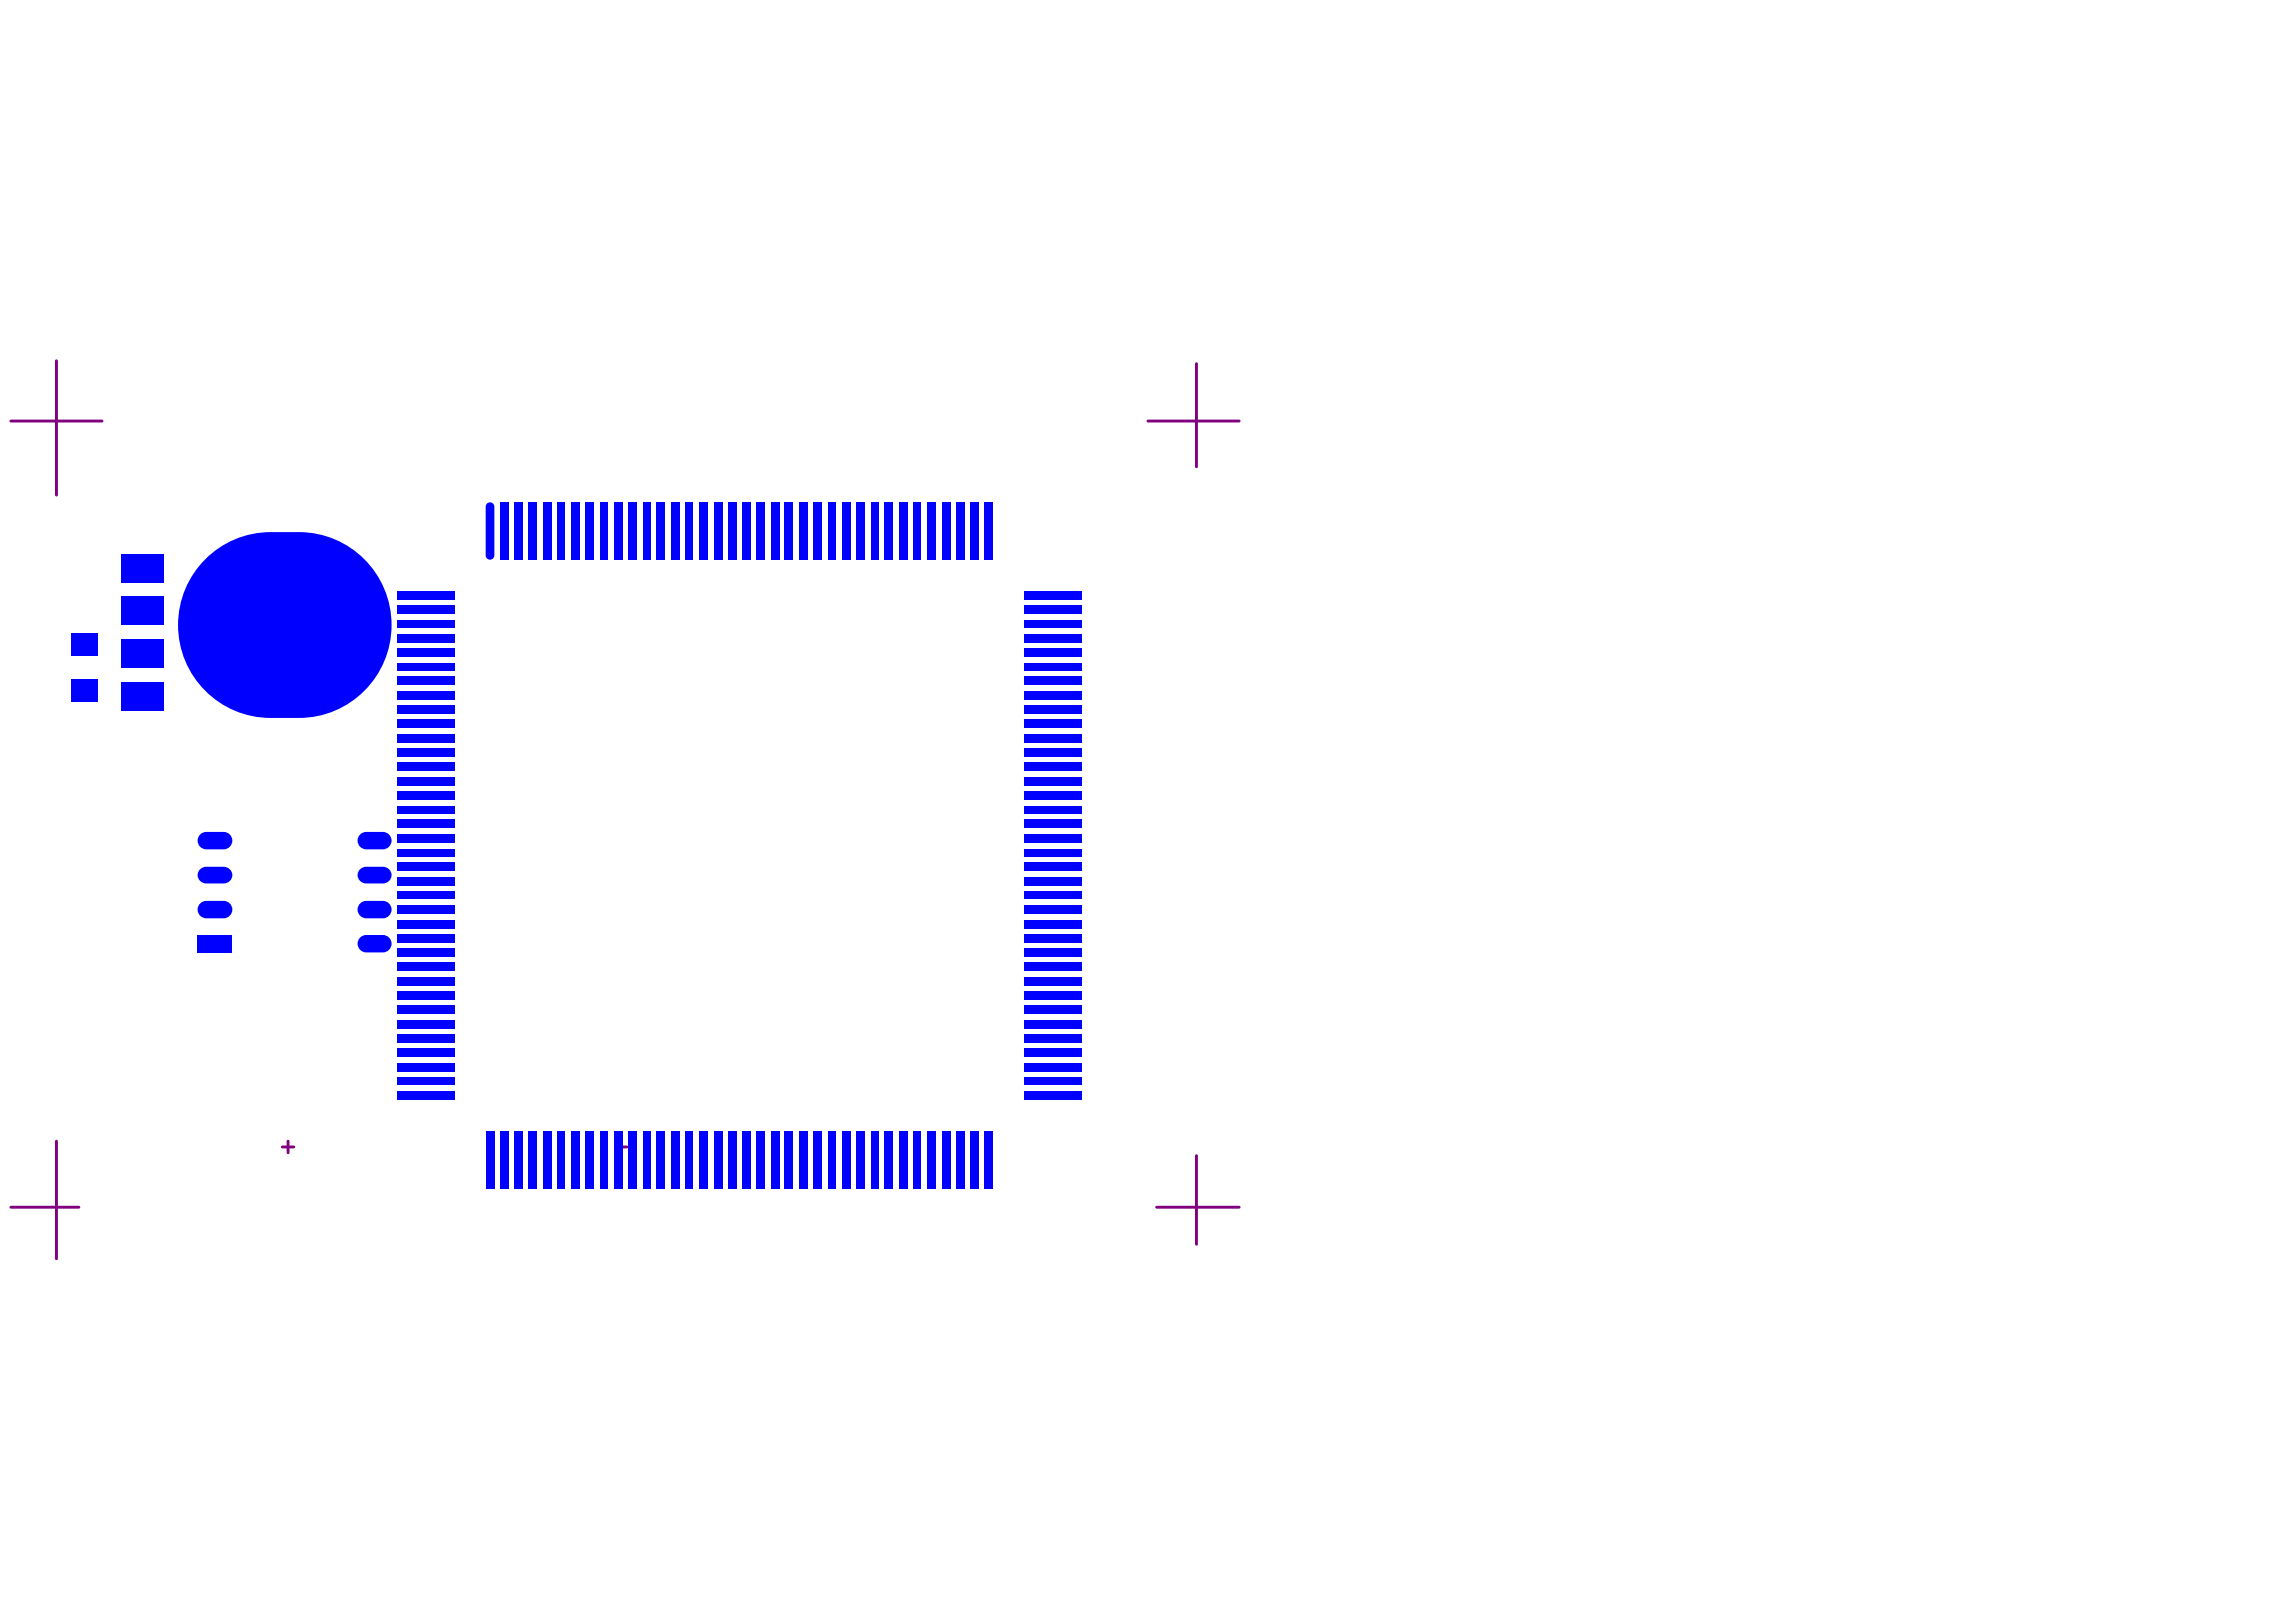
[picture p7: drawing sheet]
<svg xmlns="http://www.w3.org/2000/svg" width="840mm" height="594mm" viewBox="0 0 840 594" stroke-linecap="round" stroke-linejoin="round" font-family="sans-serif">
<path d="M20.7 132.1v49.1M438.1 133.1v37.8M4 154.1h33.4M420.3 154.1h33.4M20.7 417.7v43.1M103.4 419.8h4.2M105.5 417.7v4.3M225.3 419.8h4.2M227.4 417.7v4.3M438.1 423v32.4M4 441.9h24.9M423.5 441.9h30.2" fill="none" stroke="#800080" stroke-width="1.1"/>
<g fill="#00f">
<path d="M245.7 414h3.2v21h-3.2z"/>
<path d="M245.7 183.9h3.2v21h-3.2z"/>
<path d="M72.4 342.2h12.7v6.4h-12.7z"/>
<path d="M73.3 330.7l1.6-.9h7a3.2 3.2 0 0 1 3.2 3.1 3.2 3.2 0 0 1-3.2 3.2h-6.4a3.2 3.2 0 0 1-2.9-1.9 3.2 3.2 0 0 1 .7-3.5z"/>
<path d="M145.5 399.4h20.9v3.2h-20.9z"/>
<path d="M145.5 394.3h20.9v2.9h-20.9z"/>
<path d="M145.5 389h20.9v3.2h-20.9z"/>
<path d="M145.5 383.7h20.9v3.2h-20.9z"/>
<path d="M131.9 343.2l1.6-.9 6.7-.1a3.2 3.2 0 0 1 3.2 3.2 3.2 3.2 0 0 1-3.2 3.2h-6.1a3.2 3.2 0 0 1-2.9-1.9 3.2 3.2 0 0 1 .7-3.5z"/>
<path d="M131.9 330.7l1.6-.9h6.7a3.2 3.2 0 0 1 3.2 3.1 3.2 3.2 0 0 1-3.2 3.2h-6.1a3.2 3.2 0 0 1-2.9-1.9 3.2 3.2 0 0 1 .7-3.5z"/>
<path d="M26.2 248.7h9.6v8.2h-9.6z"/>
<path d="M44.3 249.8h15.6v10.3h-15.6z"/>
<path d="M26.2 232h9.6v8.2h-9.6z"/>
<path d="M44.3 234.1h15.6v10.4h-15.6z"/>
<path d="M44.3 218.4h15.6v10.4h-15.6z"/>
<path d="M44.3 202.7h15.6v10.4h-15.6z"/>
<path d="M73.1 318.4a3.2 3.2 0 0 1 2.4-1.1h6.4a3.1 3.1 0 0 1 3.2 3 3.1 3.1 0 0 1-3.2 3.1h-6.4a3 3 0 0 1-2.8-1.7 3 3 0 0 1 .4-3.3z"/>
<path d="M131.6 318.4a3.2 3.2 0 0 1 2.5-1.1h6.1a3.1 3.1 0 0 1 3.2 3 3.1 3.1 0 0 1-3.2 3.1h-6.1a3 3 0 0 1-2.8-1.7 3 3 0 0 1 .3-3.3z"/>
<path d="M73.3 305.4l1.6-.8 7-.1a3.2 3.2 0 0 1 3.2 3.2 3.2 3.2 0 0 1-3.2 3.2h-6.4a3.2 3.2 0 0 1-2.9-2 3.2 3.2 0 0 1 .7-3.5z"/>
<path d="M75.1 204.7a33.8 33.8 0 0 1 24-9.9 67 67 0 0 1 17.2 .7 34 34 0 0 1 26.9 36.7 34 34 0 0 1-33.7 30.6 67 67 0 0 1-17.2-.7 34 34 0 0 1-17.2-57.4z"/>
<path d="M131.9 305.4l1.6-.8 6.7-.1a3.2 3.2 0 0 1 3.2 3.2 3.2 3.2 0 0 1-3.2 3.2h-6.1a3.2 3.2 0 0 1-2.9-2 3.2 3.2 0 0 1 .7-3.5z"/>
<path d="M145.5 378.4h20.9v3.2h-20.9z"/>
<path d="M145.5 373.3h20.9v3.2h-20.9z"/>
<path d="M145.5 368h20.9v3.2h-20.9z"/>
<path d="M177.8 414h3.2v21h-3.2z"/>
<path d="M183.1 414h3.2v21h-3.2z"/>
<path d="M145.5 362.7h20.9v3.2h-20.9z"/>
<path d="M145.5 357.7h20.9v3.1h-20.9z"/>
<path d="M145.5 352.3h20.9v3.2h-20.9z"/>
<path d="M145.5 347h20.9v3.2h-20.9z"/>
<path d="M145.5 342h20.9v3.2h-20.9z"/>
<path d="M145.5 336.7h20.9v3.2h-20.9z"/>
<path d="M145.5 331.4h20.9v3.1h-20.9z"/>
<path d="M145.5 326.3h20.9v2.9h-20.9z"/>
<path d="M145.5 321h20.9v3.2h-20.9z"/>
<path d="M145.5 315.7h20.9v3.2h-20.9z"/>
<path d="M145.5 310.6h20.9v2.9h-20.9z"/>
<path d="M188.2 414h3.2v21h-3.2z"/>
<path d="M193.5 414h3.2v21h-3.2z"/>
<path d="M198.8 414h3.2v21h-3.2z"/>
<path d="M204.1 414h2.9v21h-2.9z"/>
<path d="M209.1 414h3.2v21h-3.2z"/>
<path d="M214.4 414h3.2v21h-3.2z"/>
<path d="M219.7 414h2.9v21h-2.9z"/>
<path d="M224.7 414h3.2v21h-3.2z"/>
<path d="M230 414h3.2v21h-3.2z"/>
<path d="M235.3 414h3v21h-3z"/>
<path d="M240.4 414h3.2v21h-3.2z"/>
<path d="M145.5 305.3h20.9v3.2h-20.9z"/>
<path d="M145.5 300h20.9v3.2h-20.9z"/>
<path d="M145.5 294.9h20.9v3h-20.9z"/>
<path d="M145.5 289.6h20.9v3.2h-20.9z"/>
<path d="M145.5 284.3h20.9v3.2h-20.9z"/>
<path d="M145.5 279h20.9v3.2h-20.9z"/>
<path d="M145.5 274h20.9v3.1h-20.9z"/>
<path d="M145.5 268.6h20.9v3.2h-20.9z"/>
<path d="M145.5 263.3h20.9v3.2h-20.9z"/>
<path d="M145.5 258.3h20.9v3.2h-20.9z"/>
<path d="M145.5 253h20.9v3.2h-20.9z"/>
<path d="M145.5 247.6h20.9v3.2h-20.9z"/>
<path d="M145.5 242.6h20.9v2.9h-20.9z"/>
<path d="M145.5 237.3h20.9v3.2h-20.9z"/>
<path d="M145.5 232h20.9v3.2h-20.9z"/>
<path d="M145.5 226.9h20.9v2.9h-20.9z"/>
<path d="M145.5 221.6h20.9v3.2h-20.9z"/>
<path d="M145.5 216.3h20.9v3.2h-20.9z"/>
<path d="M178.5 184.2a1.59 1.59 0 0 1 1.6-.1 1.59 1.59 0 0 1 .9 1.4v17.8a1.59 1.59 0 0 1-1.6 1.6 1.59 1.59 0 0 1-1.6-1.6v-17.8z"/>
<path d="M183.1 183.9h3.2v21h-3.2z"/>
<path d="M188.2 183.9h3.2v21h-3.2z"/>
<path d="M193.5 183.9h3.2v21h-3.2z"/>
<path d="M198.8 183.9h3.2v21h-3.2z"/>
<path d="M204.1 183.9h2.9v21h-2.9z"/>
<path d="M209.1 183.9h3.2v21h-3.2z"/>
<path d="M214.4 183.9h3.2v21h-3.2z"/>
<path d="M219.7 183.9h2.9v21h-2.9z"/>
<path d="M224.7 183.9h3.2v21h-3.2z"/>
<path d="M230 183.9h3.2v21h-3.2z"/>
<path d="M235.3 183.9h3v21h-3z"/>
<path d="M240.4 183.9h3.2v21h-3.2z"/>
<path d="M251 414h2.9v21h-2.9z"/>
<path d="M256 414h3.2v21h-3.2z"/>
<path d="M261.3 414h3.2v21h-3.2z"/>
<path d="M266.6 414h3.2v21h-3.2z"/>
<path d="M271.7 414h3.1v21h-3.1z"/>
<path d="M277 414h3.1v21h-3.1z"/>
<path d="M282.3 414h3.1v21h-3.1z"/>
<path d="M287.3 414h3.2v21h-3.2z"/>
<path d="M292.6 414h3.2v21h-3.2z"/>
<path d="M297.9 414h3.2v21h-3.2z"/>
<path d="M303.2 414h2.9v21h-2.9z"/>
<path d="M308.2 414h3.2v21h-3.2z"/>
<path d="M313.5 414h3.2v21h-3.2z"/>
<path d="M318.8 414h2.9v21h-2.9z"/>
<path d="M323.9 414h3.1v21h-3.1z"/>
<path d="M329.2 414h3.1v21h-3.1z"/>
<path d="M334.5 414h2.9v21h-2.9z"/>
<path d="M339.5 414h3.2v21h-3.2z"/>
<path d="M251 183.9h2.9v21h-2.9z"/>
<path d="M256 183.9h3.2v21h-3.2z"/>
<path d="M261.3 183.9h3.2v21h-3.2z"/>
<path d="M266.6 183.9h3.2v21h-3.2z"/>
<path d="M271.7 183.9h3.1v21h-3.1z"/>
<path d="M277 183.9h3.1v21h-3.1z"/>
<path d="M282.3 183.9h3.1v21h-3.1z"/>
<path d="M287.3 183.9h3.2v21h-3.2z"/>
<path d="M292.6 183.9h3.2v21h-3.2z"/>
<path d="M297.9 183.9h3.2v21h-3.2z"/>
<path d="M303.2 183.9h2.9v21h-2.9z"/>
<path d="M308.2 183.9h3.2v21h-3.2z"/>
<path d="M313.5 183.9h3.2v21h-3.2z"/>
<path d="M318.8 183.9h2.9v21h-2.9z"/>
<path d="M323.9 183.9h3.1v21h-3.1z"/>
<path d="M329.2 183.9h3.1v21h-3.1z"/>
<path d="M334.5 183.9h2.9v21h-2.9z"/>
<path d="M339.5 183.9h3.2v21h-3.2z"/>
<path d="M344.8 414h3.2v21h-3.2z"/>
<path d="M350.1 414h3.2v21h-3.2z"/>
<path d="M355.1 414h3.2v21h-3.2z"/>
<path d="M360.4 414h3.2v21h-3.2z"/>
<path d="M375 399.4h21v3.2h-21z"/>
<path d="M375 394.3h21v2.9h-21z"/>
<path d="M375 389h21v3.2h-21z"/>
<path d="M375 383.7h21v3.2h-21z"/>
<path d="M375 378.4h21v3.2h-21z"/>
<path d="M375 373.3h21v3.2h-21z"/>
<path d="M375 368h21v3.2h-21z"/>
<path d="M375 362.7h21v3.2h-21z"/>
<path d="M375 357.7h21v3.1h-21z"/>
<path d="M375 352.3h21v3.2h-21z"/>
<path d="M375 347h21v3.2h-21z"/>
<path d="M375 342h21v3.2h-21z"/>
<path d="M375 336.7h21v3.2h-21z"/>
<path d="M375 331.4h21v3.1h-21z"/>
<path d="M375 326.3h21v2.9h-21z"/>
<path d="M375 321h21v3.2h-21z"/>
<path d="M375 315.7h21v3.2h-21z"/>
<path d="M375 310.6h21v2.9h-21z"/>
<path d="M375 305.3h21v3.2h-21z"/>
<path d="M375 300h21v3.2h-21z"/>
<path d="M375 294.9h21v3h-21z"/>
<path d="M375 289.6h21v3.2h-21z"/>
<path d="M375 284.3h21v3.2h-21z"/>
<path d="M375 279h21v3.2h-21z"/>
<path d="M375 274h21v3.1h-21z"/>
<path d="M375 268.6h21v3.2h-21z"/>
<path d="M375 263.3h21v3.2h-21z"/>
<path d="M375 258.3h21v3.2h-21z"/>
<path d="M344.8 183.9h3.2v21h-3.2z"/>
<path d="M350.1 183.9h3.2v21h-3.2z"/>
<path d="M355.1 183.9h3.2v21h-3.2z"/>
<path d="M360.4 183.9h3.2v21h-3.2z"/>
<path d="M375 253h21v3.2h-21z"/>
<path d="M375 247.6h21v3.2h-21z"/>
<path d="M375 242.6h21v2.9h-21z"/>
<path d="M375 237.3h21v3.2h-21z"/>
<path d="M375 232h21v3.2h-21z"/>
<path d="M375 226.9h21v2.9h-21z"/>
<path d="M375 221.6h21v3.2h-21z"/>
<path d="M375 216.3h21v3.2h-21z"/>
</g>
</svg>
